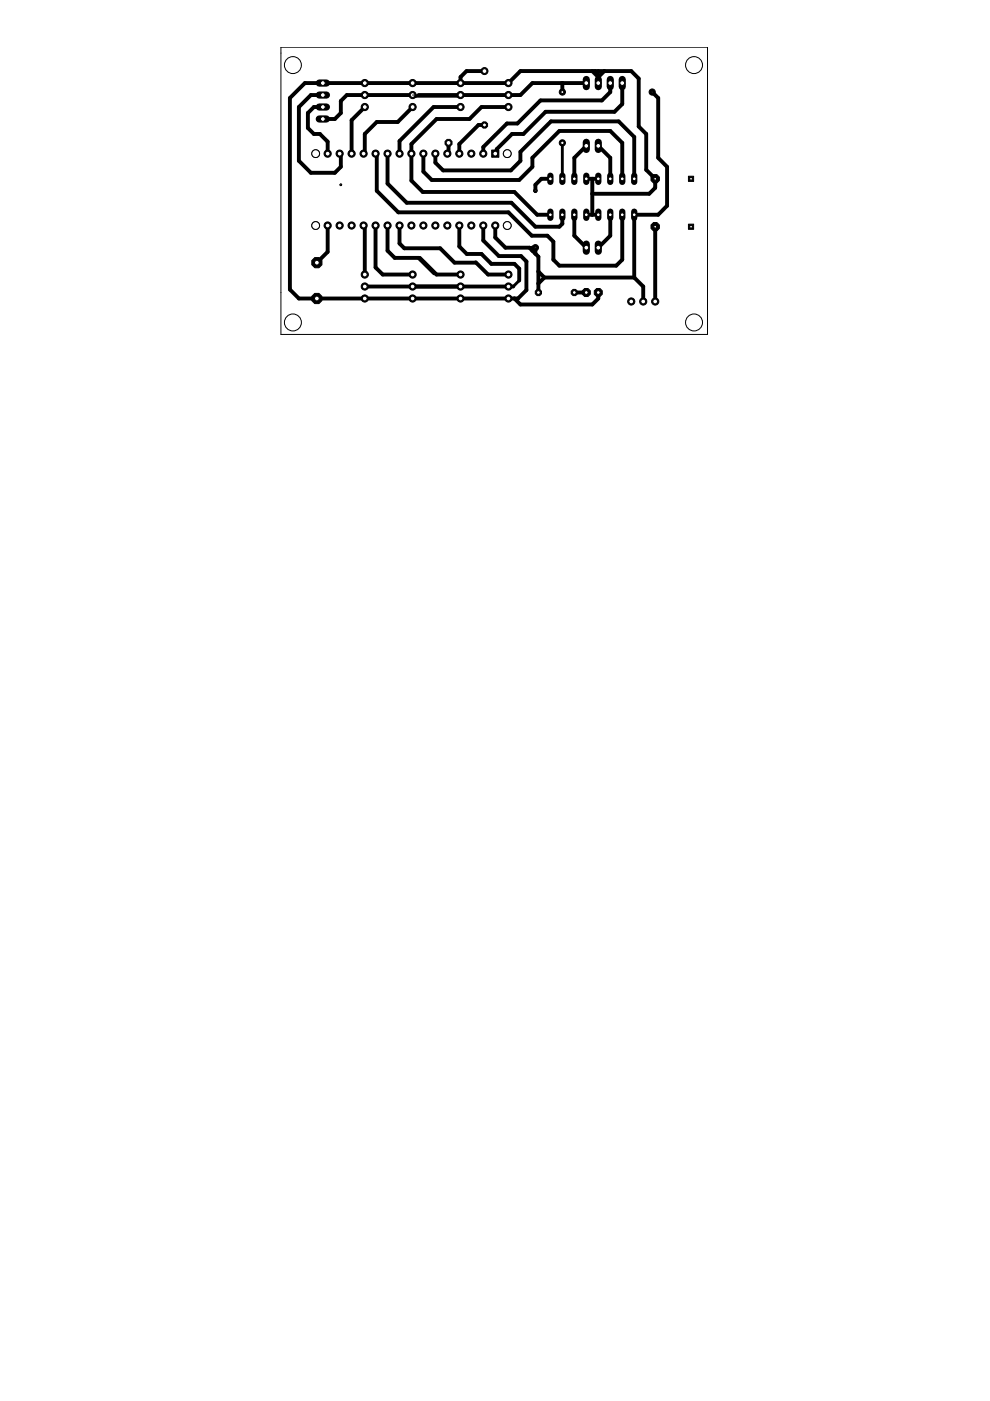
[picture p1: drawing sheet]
<svg xmlns="http://www.w3.org/2000/svg" width="210mm" height="297mm" viewBox="0 0 210 297" stroke-linecap="round" stroke-linejoin="round" font-family="sans-serif">
<g fill="none" stroke="#000" stroke-width=".21">
<circle cx="62.1" cy="13.8" r="1.8"/>
<circle cx="147.2" cy="13.8" r="1.8"/>
<circle cx="62.1" cy="68.4" r="1.8"/>
<circle cx="147.2" cy="68.4" r="1.8"/>
</g>
<g fill="none" stroke="#000" stroke-width=".83">
<path d="M102.7 15.1h-3.8l-1.3 1.2v1.3M119.2 17.6v1.9M124.3 17.6h-11.4l-2.6 2.6h-21.5M125.6 15.1l1.3 1.2M126.9 16.3v1.3M128.1 15.1l-1.2 1.2M129.4 17.6v1.9l-1.8 1.8h-13l-4.9 4.9h-2.2l-5 5v1.4M131.9 17.6v4.5l-1.6 1.6h-14.6l-4.7 4.7h-2.4l-3.3 3.2v.7l-.3 .3M138.3 19.5l1.3 1.3v12.7l1.8 1.9v8.2l-1.8 1.9h-5.1v13.3M68.5 22.7h-2l-1.2 1.3v3.1l1.2 1.3h1.3l1.7 1.6v2.6M68.5 20.2h-2.6l-2.5 2.5v11.4l2.5 2.5h5.1l1.3-1.2v-2.6M77.3 22.7l-2.8 2.8v7.1"/>
<path d="M79.9 32.8v7.6l4.6 4.6h23.3l5 5h3.3l1.2 1.2v3.9l1.3 1.2h12.1l1.2-1.2v-9.6M82.2 32.6v6.3l4 4.1h22.2l5.1 5.1h5.1l.6-.7v-1.9M87.5 22.7l-3.2 3.2h-4.4l-2.6 2.5v4.4M88 20.4l-.3-.2h-14.2l-1.2 1.2v2.6l-1.3 1.2h-2.5M89.8 32.6v3.8l1.7 1.8h18.6l2.8-2.8v-1.9l5.7-5.7h10.8l2.5 2.5v7.6M92.3 32.6v1.9l1.7 1.6h14.3l2-2v-1.9l6.5-6.5h14.4l3.3 3.3v8.9M95.1 30.3v2.5M97.6 22.7h-5.7l-7.2 7.2v2.7M102.7 26.5h-1.2l-4.1 4v2.1M107.8 22.7h-5.7l-2.6 2.5h-6.9l-5.4 5.3v7.8l2.4 2.4h19.5l4.8 4.8h2.8M116.7 37.9h-1.9l-1.3 1.3v1.2M124.3 30.9l-2.5 2.6v4.4"/>
<path d="M124.3 37.9h2.6M125.6 37.9v7.6M126.9 30.9l2.5 2.6v4.4M69.5 47.8v5.6l-2.3 2.3M77.3 48.1v10.1M79.6 47.8v8.9l1.6 1.5h6.3M82.2 47.8v5.3l1.5 1.6h5.1l3.3 3.3M84.7 47.8v3.8l1 1h7.6l3.1 3.1h4.4M89 54.7l3.6 3.5h5M97.4 47.8v4.5l1.6 1.5h3.1l2.1 2.1h4.9l1 1.1v2.5M100.9 55.6l2.6 2.6h4.3M105 47.8v2.6l2.2 2.1h5l2 1.9v7.6"/>
<path d="M112.9 53.1v-.6h.6v1.3M114.2 57.6l1.2 1.2M115.4 58.8l-1.2 1.3M115.4 58.8h19.1M121.8 45.5v4.5l2.5 2.5M124.3 45.5h2.6M125.6 41.1h12l1.3-1.3v-1.9l-1.9-1.9v-7.6l-1.6-1.6v-10.1l-1.6-1.6h-23.5l-2.5 2.5h-43.2l-3.1 3.2v40.6l1.9 1.9h46.4l1.8-1.8v-6.1l-1.1-1.1h-4.7l-3.3-3.3v-3.2M129.4 45.5v4.5l-2.5 2.5M134.5 58.8l1.9 1.9v3.2M138.9 48.1v15.8M77.3 60.7h31.5M121.8 62h2.5"/>
<path d="M126.9 62v1.3l-1.3 1.3h-15.3l-1.2-1.3"/>
</g>
<g fill="none" stroke="#000" stroke-width=".61">
<path d="M110.3 15.1h15.9M126.9 15.1v2.5M72 32.6l.3 .2M77.1 32.6l.2 .2M77.3 20.2l.3 .2M79.6 32.6l.3 .2M94.8 32.6l.3 .2M97.6 20.2l-.2 .2h-9.4M119.2 30.3v7.6M77.1 47.8l.2 .3M88.8 54.7h.2M100.9 55.6l-.1 .1"/>
<path d="M110.1 59.5l-1.3 1.2M112.2 52.5h.7"/>
</g>
<circle cx="77.3" cy="63.3" r=".76" fill="#000" stroke="#000" stroke-width=".21"/>
<circle cx="77.3" cy="63.3" r=".51" fill="#fff" stroke="#000" stroke-width=".21"/>
<circle cx="77.3" cy="60.7" r=".76" fill="#000" stroke="#000" stroke-width=".21"/>
<circle cx="77.3" cy="60.7" r=".51" fill="#fff" stroke="#000" stroke-width=".21"/>
<circle cx="77.3" cy="58.2" r=".76" fill="#000" stroke="#000" stroke-width=".21"/>
<circle cx="77.3" cy="58.2" r=".51" fill="#fff" stroke="#000" stroke-width=".21"/>
<circle cx="87.5" cy="63.3" r=".76" fill="#000" stroke="#000" stroke-width=".21"/>
<circle cx="87.5" cy="63.3" r=".51" fill="#fff" stroke="#000" stroke-width=".21"/>
<circle cx="87.5" cy="60.7" r=".76" fill="#000" stroke="#000" stroke-width=".21"/>
<circle cx="87.5" cy="60.7" r=".51" fill="#fff" stroke="#000" stroke-width=".21"/>
<circle cx="87.5" cy="58.2" r=".76" fill="#000" stroke="#000" stroke-width=".21"/>
<circle cx="87.5" cy="58.2" r=".51" fill="#fff" stroke="#000" stroke-width=".21"/>
<circle cx="97.6" cy="63.3" r=".76" fill="#000" stroke="#000" stroke-width=".21"/>
<circle cx="97.6" cy="63.3" r=".51" fill="#fff" stroke="#000" stroke-width=".21"/>
<circle cx="97.6" cy="60.7" r=".76" fill="#000" stroke="#000" stroke-width=".21"/>
<circle cx="97.6" cy="60.7" r=".51" fill="#fff" stroke="#000" stroke-width=".21"/>
<circle cx="97.6" cy="58.2" r=".76" fill="#000" stroke="#000" stroke-width=".21"/>
<circle cx="97.6" cy="58.2" r=".51" fill="#fff" stroke="#000" stroke-width=".21"/>
<circle cx="107.8" cy="63.3" r=".76" fill="#000" stroke="#000" stroke-width=".21"/>
<circle cx="107.8" cy="63.3" r=".51" fill="#fff" stroke="#000" stroke-width=".21"/>
<circle cx="107.8" cy="60.7" r=".76" fill="#000" stroke="#000" stroke-width=".21"/>
<circle cx="107.8" cy="60.7" r=".51" fill="#fff" stroke="#000" stroke-width=".21"/>
<circle cx="107.8" cy="58.2" r=".76" fill="#000" stroke="#000" stroke-width=".21"/>
<circle cx="107.8" cy="58.2" r=".51" fill="#fff" stroke="#000" stroke-width=".21"/>
<path d="M131.9 16.8v1.6" fill="none" stroke="#000" stroke-width="1.5"/>
<circle cx="131.9" cy="17.6" r=".51" fill="#fff" stroke="#000" stroke-width=".21"/>
<path d="M129.4 16.8v1.6" fill="none" stroke="#000" stroke-width="1.5"/>
<circle cx="129.4" cy="17.6" r=".51" fill="#fff" stroke="#000" stroke-width=".21"/>
<path d="M126.9 16.8v1.6" fill="none" stroke="#000" stroke-width="1.5"/>
<circle cx="126.9" cy="17.6" r=".51" fill="#fff" stroke="#000" stroke-width=".21"/>
<path d="M124.3 16.8v1.6" fill="none" stroke="#000" stroke-width="1.5"/>
<circle cx="124.3" cy="17.6" r=".51" fill="#fff" stroke="#000" stroke-width=".21"/>
<path d="M67.7 25.2h1.5" fill="none" stroke="#000" stroke-width="1.5"/>
<circle cx="68.5" cy="25.2" r=".51" fill="#fff" stroke="#000" stroke-width=".21"/>
<path d="M67.7 22.7h1.5" fill="none" stroke="#000" stroke-width="1.5"/>
<circle cx="68.5" cy="22.7" r=".51" fill="#fff" stroke="#000" stroke-width=".21"/>
<path d="M67.7 20.2h1.5" fill="none" stroke="#000" stroke-width="1.5"/>
<circle cx="68.5" cy="20.2" r=".51" fill="#fff" stroke="#000" stroke-width=".21"/>
<path d="M67.7 17.6h1.5" fill="none" stroke="#000" stroke-width="1.5"/>
<circle cx="68.5" cy="17.6" r=".51" fill="#fff" stroke="#000" stroke-width=".21"/>
<path d="M134.5 37.3v1.3" fill="none" stroke="#000" stroke-width="1.3"/>
<circle cx="134.5" cy="37.9" r=".4" fill="#fff" stroke="#000" stroke-width=".21"/>
<path d="M131.9 37.3v1.3" fill="none" stroke="#000" stroke-width="1.3"/>
<circle cx="131.9" cy="37.9" r=".4" fill="#fff" stroke="#000" stroke-width=".21"/>
<path d="M119.2 37.3v1.3" fill="none" stroke="#000" stroke-width="1.3"/>
<circle cx="119.2" cy="37.9" r=".4" fill="#fff" stroke="#000" stroke-width=".21"/>
<path d="M116.7 37.3v1.3" fill="none" stroke="#000" stroke-width="1.3"/>
<circle cx="116.7" cy="37.9" r=".4" fill="#fff" stroke="#000" stroke-width=".21"/>
<path d="M129.4 37.3v1.3" fill="none" stroke="#000" stroke-width="1.3"/>
<circle cx="129.4" cy="37.9" r=".4" fill="#fff" stroke="#000" stroke-width=".21"/>
<path d="M126.9 37.3v1.3" fill="none" stroke="#000" stroke-width="1.3"/>
<circle cx="126.9" cy="37.9" r=".4" fill="#fff" stroke="#000" stroke-width=".21"/>
<path d="M121.8 37.3v1.3" fill="none" stroke="#000" stroke-width="1.3"/>
<circle cx="121.8" cy="37.9" r=".4" fill="#fff" stroke="#000" stroke-width=".21"/>
<path d="M124.3 37.3v1.3" fill="none" stroke="#000" stroke-width="1.3"/>
<circle cx="124.3" cy="37.9" r=".4" fill="#fff" stroke="#000" stroke-width=".21"/>
<path d="M116.7 44.9v1.3" fill="none" stroke="#000" stroke-width="1.3"/>
<circle cx="116.7" cy="45.5" r=".4" fill="#fff" stroke="#000" stroke-width=".21"/>
<path d="M119.2 44.9v1.3" fill="none" stroke="#000" stroke-width="1.3"/>
<circle cx="119.2" cy="45.5" r=".4" fill="#fff" stroke="#000" stroke-width=".21"/>
<path d="M121.8 44.9v1.3" fill="none" stroke="#000" stroke-width="1.3"/>
<circle cx="121.8" cy="45.5" r=".4" fill="#fff" stroke="#000" stroke-width=".21"/>
<path d="M124.3 44.9v1.3" fill="none" stroke="#000" stroke-width="1.3"/>
<circle cx="124.3" cy="45.5" r=".4" fill="#fff" stroke="#000" stroke-width=".21"/>
<path d="M126.9 44.9v1.3" fill="none" stroke="#000" stroke-width="1.3"/>
<circle cx="126.9" cy="45.5" r=".4" fill="#fff" stroke="#000" stroke-width=".21"/>
<path d="M129.4 44.9v1.3" fill="none" stroke="#000" stroke-width="1.3"/>
<circle cx="129.4" cy="45.5" r=".4" fill="#fff" stroke="#000" stroke-width=".21"/>
<path d="M131.9 44.9v1.3" fill="none" stroke="#000" stroke-width="1.3"/>
<circle cx="131.9" cy="45.5" r=".4" fill="#fff" stroke="#000" stroke-width=".21"/>
<path d="M134.5 44.9v1.3" fill="none" stroke="#000" stroke-width="1.3"/>
<circle cx="134.5" cy="45.5" r=".4" fill="#fff" stroke="#000" stroke-width=".21"/>
<path d="M104.2 31.8h1.6v1.5h-1.6z" fill="#000" stroke="#000" stroke-width=".21"/>
<circle cx="105" cy="32.6" r=".51" fill="#fff" stroke="#000" stroke-width=".21"/>
<circle cx="102.5" cy="32.6" r=".76" fill="#000" stroke="#000" stroke-width=".21"/>
<circle cx="102.5" cy="32.6" r=".51" fill="#fff" stroke="#000" stroke-width=".21"/>
<circle cx="99.9" cy="32.6" r=".76" fill="#000" stroke="#000" stroke-width=".21"/>
<circle cx="99.9" cy="32.6" r=".51" fill="#fff" stroke="#000" stroke-width=".21"/>
<circle cx="97.4" cy="32.6" r=".76" fill="#000" stroke="#000" stroke-width=".21"/>
<circle cx="97.4" cy="32.6" r=".51" fill="#fff" stroke="#000" stroke-width=".21"/>
<circle cx="94.8" cy="32.6" r=".76" fill="#000" stroke="#000" stroke-width=".21"/>
<circle cx="94.8" cy="32.6" r=".51" fill="#fff" stroke="#000" stroke-width=".21"/>
<circle cx="92.3" cy="32.6" r=".76" fill="#000" stroke="#000" stroke-width=".21"/>
<circle cx="92.3" cy="32.6" r=".51" fill="#fff" stroke="#000" stroke-width=".21"/>
<circle cx="89.8" cy="32.6" r=".76" fill="#000" stroke="#000" stroke-width=".21"/>
<circle cx="89.8" cy="32.6" r=".51" fill="#fff" stroke="#000" stroke-width=".21"/>
<circle cx="87.2" cy="32.6" r=".76" fill="#000" stroke="#000" stroke-width=".21"/>
<circle cx="87.2" cy="32.6" r=".51" fill="#fff" stroke="#000" stroke-width=".21"/>
<circle cx="84.7" cy="32.6" r=".76" fill="#000" stroke="#000" stroke-width=".21"/>
<circle cx="84.7" cy="32.6" r=".51" fill="#fff" stroke="#000" stroke-width=".21"/>
<circle cx="82.2" cy="32.6" r=".76" fill="#000" stroke="#000" stroke-width=".21"/>
<circle cx="82.2" cy="32.6" r=".51" fill="#fff" stroke="#000" stroke-width=".21"/>
<circle cx="79.6" cy="32.6" r=".76" fill="#000" stroke="#000" stroke-width=".21"/>
<circle cx="79.6" cy="32.6" r=".51" fill="#fff" stroke="#000" stroke-width=".21"/>
<circle cx="77.1" cy="32.6" r=".76" fill="#000" stroke="#000" stroke-width=".21"/>
<circle cx="77.1" cy="32.6" r=".51" fill="#fff" stroke="#000" stroke-width=".21"/>
<circle cx="105" cy="47.8" r=".76" fill="#000" stroke="#000" stroke-width=".21"/>
<circle cx="105" cy="47.8" r=".51" fill="#fff" stroke="#000" stroke-width=".21"/>
<circle cx="102.5" cy="47.8" r=".76" fill="#000" stroke="#000" stroke-width=".21"/>
<circle cx="102.5" cy="47.8" r=".51" fill="#fff" stroke="#000" stroke-width=".21"/>
<circle cx="99.9" cy="47.8" r=".76" fill="#000" stroke="#000" stroke-width=".21"/>
<circle cx="99.9" cy="47.8" r=".51" fill="#fff" stroke="#000" stroke-width=".21"/>
<circle cx="97.4" cy="47.8" r=".76" fill="#000" stroke="#000" stroke-width=".21"/>
<circle cx="97.4" cy="47.8" r=".51" fill="#fff" stroke="#000" stroke-width=".21"/>
<circle cx="94.8" cy="47.8" r=".76" fill="#000" stroke="#000" stroke-width=".21"/>
<circle cx="94.8" cy="47.8" r=".51" fill="#fff" stroke="#000" stroke-width=".21"/>
<circle cx="92.3" cy="47.8" r=".76" fill="#000" stroke="#000" stroke-width=".21"/>
<circle cx="92.3" cy="47.8" r=".51" fill="#fff" stroke="#000" stroke-width=".21"/>
<circle cx="87.2" cy="47.8" r=".76" fill="#000" stroke="#000" stroke-width=".21"/>
<circle cx="87.2" cy="47.8" r=".51" fill="#fff" stroke="#000" stroke-width=".21"/>
<circle cx="84.7" cy="47.8" r=".76" fill="#000" stroke="#000" stroke-width=".21"/>
<circle cx="84.7" cy="47.8" r=".51" fill="#fff" stroke="#000" stroke-width=".21"/>
<circle cx="79.6" cy="47.8" r=".76" fill="#000" stroke="#000" stroke-width=".21"/>
<circle cx="79.6" cy="47.8" r=".51" fill="#fff" stroke="#000" stroke-width=".21"/>
<circle cx="77.1" cy="47.8" r=".76" fill="#000" stroke="#000" stroke-width=".21"/>
<circle cx="77.1" cy="47.8" r=".51" fill="#fff" stroke="#000" stroke-width=".21"/>
<circle cx="82.2" cy="47.8" r=".76" fill="#000" stroke="#000" stroke-width=".21"/>
<circle cx="82.2" cy="47.8" r=".51" fill="#fff" stroke="#000" stroke-width=".21"/>
<circle cx="89.8" cy="47.8" r=".76" fill="#000" stroke="#000" stroke-width=".21"/>
<circle cx="89.8" cy="47.8" r=".51" fill="#fff" stroke="#000" stroke-width=".21"/>
<circle cx="74.5" cy="32.6" r=".76" fill="#000" stroke="#000" stroke-width=".21"/>
<circle cx="74.5" cy="32.6" r=".51" fill="#fff" stroke="#000" stroke-width=".21"/>
<circle cx="72" cy="32.6" r=".76" fill="#000" stroke="#000" stroke-width=".21"/>
<circle cx="72" cy="32.6" r=".51" fill="#fff" stroke="#000" stroke-width=".21"/>
<circle cx="69.5" cy="32.6" r=".76" fill="#000" stroke="#000" stroke-width=".21"/>
<circle cx="69.5" cy="32.6" r=".51" fill="#fff" stroke="#000" stroke-width=".21"/>
<circle cx="74.5" cy="47.8" r=".76" fill="#000" stroke="#000" stroke-width=".21"/>
<circle cx="74.5" cy="47.8" r=".51" fill="#fff" stroke="#000" stroke-width=".21"/>
<circle cx="72" cy="47.8" r=".76" fill="#000" stroke="#000" stroke-width=".21"/>
<circle cx="72" cy="47.8" r=".51" fill="#fff" stroke="#000" stroke-width=".21"/>
<circle cx="69.5" cy="47.8" r=".76" fill="#000" stroke="#000" stroke-width=".21"/>
<circle cx="69.5" cy="47.8" r=".51" fill="#fff" stroke="#000" stroke-width=".21"/>
<path d="M124.3 30.2v1.5" fill="none" stroke="#000" stroke-width="1.5"/>
<circle cx="124.3" cy="30.9" r=".51" fill="#fff" stroke="#000" stroke-width=".21"/>
<path d="M126.9 30.2v1.5" fill="none" stroke="#000" stroke-width="1.5"/>
<circle cx="126.9" cy="30.9" r=".51" fill="#fff" stroke="#000" stroke-width=".21"/>
<path d="M126.9 51.8v1.5" fill="none" stroke="#000" stroke-width="1.5"/>
<circle cx="126.9" cy="52.5" r=".51" fill="#fff" stroke="#000" stroke-width=".21"/>
<path d="M124.3 51.8v1.5" fill="none" stroke="#000" stroke-width="1.5"/>
<circle cx="124.3" cy="52.5" r=".51" fill="#fff" stroke="#000" stroke-width=".21"/>
<circle cx="77.3" cy="17.6" r=".76" fill="#000" stroke="#000" stroke-width=".21"/>
<circle cx="77.3" cy="17.6" r=".51" fill="#fff" stroke="#000" stroke-width=".21"/>
<circle cx="77.3" cy="20.2" r=".76" fill="#000" stroke="#000" stroke-width=".21"/>
<circle cx="77.3" cy="20.2" r=".51" fill="#fff" stroke="#000" stroke-width=".21"/>
<circle cx="77.3" cy="22.7" r=".76" fill="#000" stroke="#000" stroke-width=".21"/>
<circle cx="77.3" cy="22.7" r=".51" fill="#fff" stroke="#000" stroke-width=".21"/>
<circle cx="87.5" cy="17.6" r=".76" fill="#000" stroke="#000" stroke-width=".21"/>
<circle cx="87.5" cy="17.6" r=".51" fill="#fff" stroke="#000" stroke-width=".21"/>
<circle cx="87.5" cy="20.2" r=".76" fill="#000" stroke="#000" stroke-width=".21"/>
<circle cx="87.5" cy="20.2" r=".51" fill="#fff" stroke="#000" stroke-width=".21"/>
<circle cx="87.5" cy="22.7" r=".76" fill="#000" stroke="#000" stroke-width=".21"/>
<circle cx="87.5" cy="22.7" r=".51" fill="#fff" stroke="#000" stroke-width=".21"/>
<circle cx="97.6" cy="17.6" r=".76" fill="#000" stroke="#000" stroke-width=".21"/>
<circle cx="97.6" cy="17.6" r=".51" fill="#fff" stroke="#000" stroke-width=".21"/>
<circle cx="97.6" cy="20.2" r=".76" fill="#000" stroke="#000" stroke-width=".21"/>
<circle cx="97.6" cy="20.2" r=".51" fill="#fff" stroke="#000" stroke-width=".21"/>
<circle cx="97.6" cy="22.7" r=".76" fill="#000" stroke="#000" stroke-width=".21"/>
<circle cx="97.6" cy="22.7" r=".51" fill="#fff" stroke="#000" stroke-width=".21"/>
<circle cx="107.8" cy="17.6" r=".76" fill="#000" stroke="#000" stroke-width=".21"/>
<circle cx="107.8" cy="17.6" r=".51" fill="#fff" stroke="#000" stroke-width=".21"/>
<circle cx="107.8" cy="20.2" r=".76" fill="#000" stroke="#000" stroke-width=".21"/>
<circle cx="107.8" cy="20.2" r=".51" fill="#fff" stroke="#000" stroke-width=".21"/>
<circle cx="107.8" cy="22.7" r=".76" fill="#000" stroke="#000" stroke-width=".21"/>
<circle cx="107.8" cy="22.7" r=".51" fill="#fff" stroke="#000" stroke-width=".21"/>
<circle cx="67.2" cy="63.3" r="1.17" fill="#000" stroke="#000" stroke-width=".21"/>
<circle cx="67.2" cy="63.3" r=".51" fill="#fff" stroke="#000" stroke-width=".21"/>
<circle cx="67.2" cy="55.7" r="1.17" fill="#000" stroke="#000" stroke-width=".21"/>
<circle cx="67.2" cy="55.7" r=".51" fill="#fff" stroke="#000" stroke-width=".21"/>
<circle cx="138.9" cy="63.9" r=".76" fill="#000" stroke="#000" stroke-width=".21"/>
<circle cx="138.9" cy="63.9" r=".51" fill="#fff" stroke="#000" stroke-width=".21"/>
<circle cx="136.4" cy="63.9" r=".76" fill="#000" stroke="#000" stroke-width=".21"/>
<circle cx="136.4" cy="63.9" r=".51" fill="#fff" stroke="#000" stroke-width=".21"/>
<circle cx="133.8" cy="63.9" r=".76" fill="#000" stroke="#000" stroke-width=".21"/>
<circle cx="133.8" cy="63.9" r=".51" fill="#fff" stroke="#000" stroke-width=".21"/>
<circle cx="121.8" cy="62" r=".71" fill="#000" stroke="#000" stroke-width=".21"/>
<circle cx="121.8" cy="62" r=".4" fill="#fff" stroke="#000" stroke-width=".21"/>
<circle cx="114.2" cy="62" r=".71" fill="#000" stroke="#000" stroke-width=".21"/>
<circle cx="114.2" cy="62" r=".4" fill="#fff" stroke="#000" stroke-width=".21"/>
<circle cx="124.3" cy="62" r=".92" fill="#000" stroke="#000" stroke-width=".21"/>
<circle cx="124.3" cy="62" r=".4" fill="#fff" stroke="#000" stroke-width=".21"/>
<circle cx="126.9" cy="62" r=".92" fill="#000" stroke="#000" stroke-width=".21"/>
<circle cx="126.9" cy="62" r=".4" fill="#fff" stroke="#000" stroke-width=".21"/>
<circle cx="138.9" cy="37.9" r=".96" fill="#000" stroke="#000" stroke-width=".21"/>
<circle cx="138.9" cy="37.9" r=".3" fill="#fff" stroke="#000" stroke-width=".21"/>
<circle cx="138.9" cy="48.1" r=".96" fill="#000" stroke="#000" stroke-width=".21"/>
<circle cx="138.9" cy="48.1" r=".3" fill="#fff" stroke="#000" stroke-width=".21"/>
<path d="M146 37.4h1.1v1.1h-1.1z" fill="#000" stroke="#000" stroke-width=".21"/>
<circle cx="146.5" cy="37.9" r=".3" fill="#fff" stroke="#000" stroke-width=".21"/>
<path d="M146 47.5h1.1v1.1h-1.1z" fill="#000" stroke="#000" stroke-width=".21"/>
<circle cx="146.5" cy="48.1" r=".3" fill="#fff" stroke="#000" stroke-width=".21"/>
<circle cx="102.7" cy="26.5" r=".71" fill="#000" stroke="#000" stroke-width=".21"/>
<circle cx="102.7" cy="26.5" r=".42" fill="#fff" stroke="#000" stroke-width=".21"/>
<circle cx="102.7" cy="15.1" r=".74" fill="#000" stroke="#000" stroke-width=".21"/>
<circle cx="102.7" cy="15.1" r=".51" fill="#fff" stroke="#000" stroke-width=".21"/>
<circle cx="119.2" cy="30.3" r=".66" fill="#000" stroke="#000" stroke-width=".21"/>
<circle cx="119.2" cy="30.3" r=".36" fill="#fff" stroke="#000" stroke-width=".21"/>
<circle cx="95.1" cy="30.3" r=".8" fill="#000" stroke="#000" stroke-width=".21"/>
<circle cx="95.1" cy="30.3" r=".51" fill="#fff" stroke="#000" stroke-width=".21"/>
<circle cx="119.2" cy="19.5" r=".66" fill="#000" stroke="#000" stroke-width=".21"/>
<circle cx="119.2" cy="19.5" r=".32" fill="#fff" stroke="#000" stroke-width=".21"/>
<circle cx="138.3" cy="19.5" r=".66" fill="#000" stroke="#000" stroke-width=".21"/>
<circle cx="138.3" cy="19.5" r=".17" fill="#fff" stroke="#000" stroke-width=".21"/>
<circle cx="113.5" cy="40.4" r=".38" fill="#000" stroke="#000" stroke-width=".21"/>
<circle cx="113.5" cy="40.4" r=".17" fill="#fff" stroke="#000" stroke-width=".21"/>
<circle cx="113.5" cy="52.5" r=".66" fill="#000" stroke="#000" stroke-width=".21"/>
<circle cx="113.5" cy="52.5" r=".17" fill="#fff" stroke="#000" stroke-width=".21"/>
<g fill="none" stroke="#000" stroke-width=".21">
<path d="M59.6 10h90.4v60.9h-90.4zM87.5 20.2h1.3"/>
<circle cx="72.3" cy="39.2" r=".17"/>
</g>
<circle cx="72.3" cy="39.2" r=".17" fill="#fff" stroke="#000" stroke-width=".21"/>
<circle cx="66.9" cy="32.6" r=".83" fill="none" stroke="#000" stroke-width=".21"/>
<circle cx="66.9" cy="32.6" r=".83" fill="#fff" stroke="#000" stroke-width=".21"/>
<circle cx="66.9" cy="47.8" r=".83" fill="none" stroke="#000" stroke-width=".21"/>
<circle cx="66.9" cy="47.8" r=".83" fill="#fff" stroke="#000" stroke-width=".21"/>
<circle cx="107.5" cy="47.8" r=".83" fill="none" stroke="#000" stroke-width=".21"/>
<circle cx="107.5" cy="47.8" r=".83" fill="#fff" stroke="#000" stroke-width=".21"/>
<circle cx="107.5" cy="32.6" r=".83" fill="none" stroke="#000" stroke-width=".21"/>
<circle cx="107.5" cy="32.6" r=".83" fill="#fff" stroke="#000" stroke-width=".21"/>
</svg>
